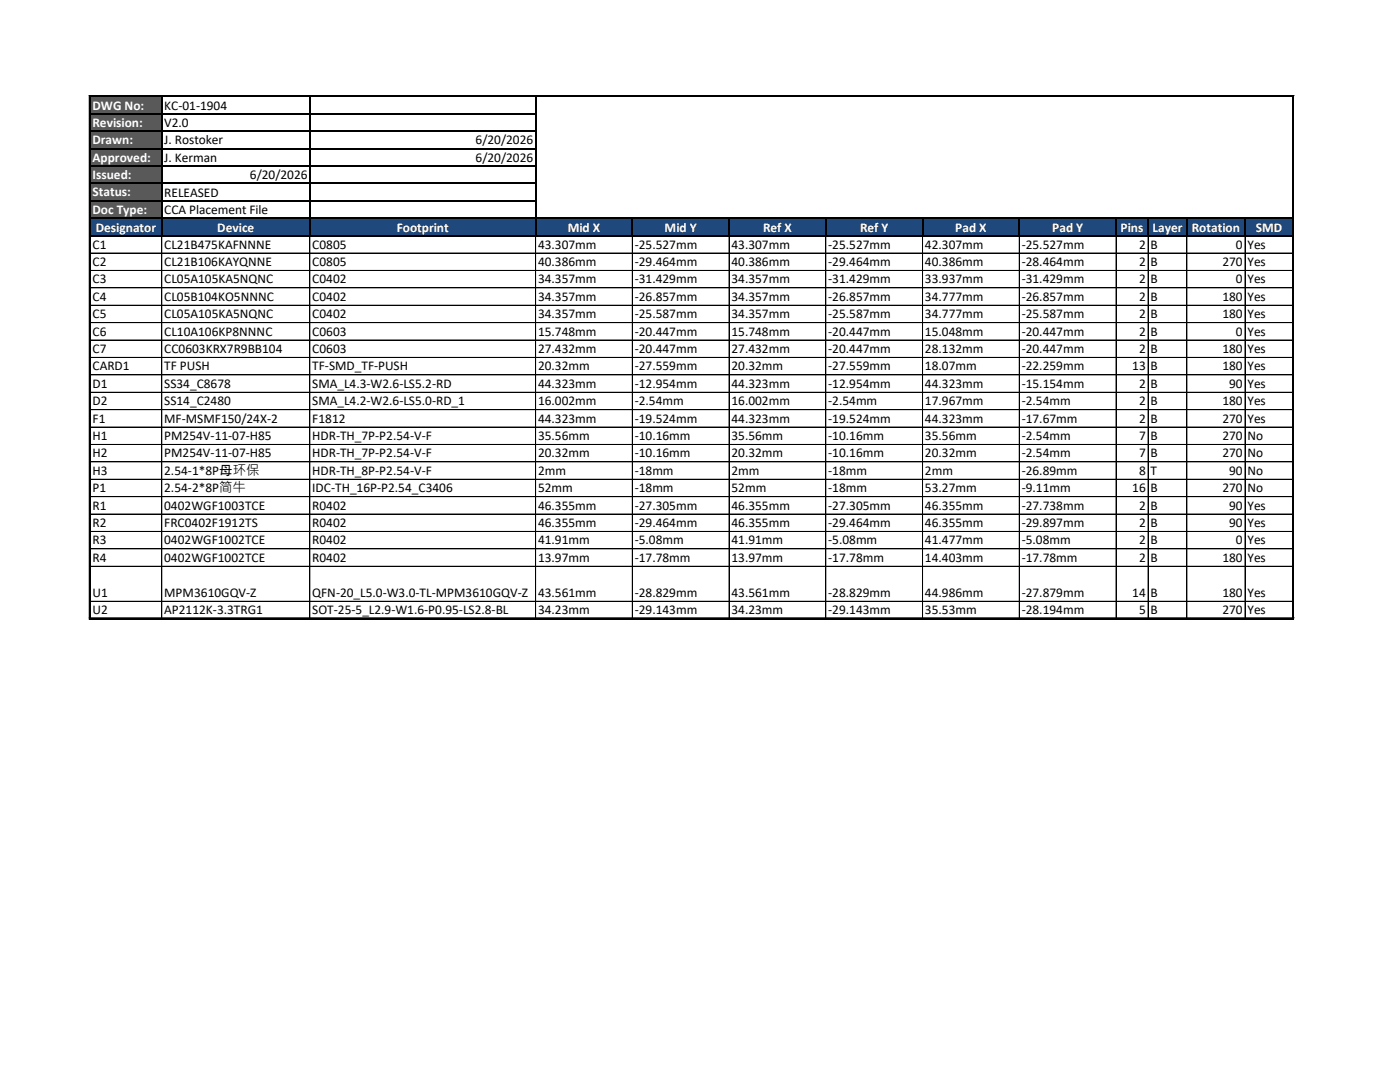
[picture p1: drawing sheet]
<svg xmlns="http://www.w3.org/2000/svg" width="279mm" height="216mm" viewBox="0 0 279 216" stroke-linecap="round" stroke-linejoin="round" font-family="sans-serif">
<defs><g id="words">
<g font-size="2.7" fill="#fff">
<text x="18.5" y="21.9">DWG No:</text>
<text x="18.5" y="25.4">Revision:</text>
<text x="18.5" y="28.8">Drawn:</text>
<text x="18.5" y="32.3">Approved:</text>
<text x="18.5" y="35.8">Issued:</text>
<text x="18.5" y="39.2">Status:</text>
<text x="18.5" y="42.7">Doc Type:</text>
<text x="19.1" y="46.2">Designator</text>
<text x="43.4" y="46.2">Device</text>
<text x="79.2" y="46.2">Footprint</text>
<text x="113.3" y="46.2">Mid X</text>
<text x="132.6" y="46.2">Mid Y</text>
<text x="152.3" y="46.2">Ref X</text>
<text x="171.6" y="46.2">Ref Y</text>
<text x="190.7" y="46.2">Pad X</text>
<text x="210" y="46.2">Pad Y</text>
<text x="223.6" y="46.2">Pins</text>
<text x="230" y="46.2">Layer</text>
<text x="237.9" y="46.2">Rotation</text>
<text x="250.6" y="46.2">SMD</text>
</g>
<g font-size="2.7">
<text x="32.8" y="21.9">KC-01-1904</text>
<text x="32.8" y="25.4">V2.0</text>
<text x="32.8" y="28.8">J. Rostoker</text>
<text x="94.9" y="28.8">6/20/2026</text>
<text x="32.8" y="32.3">J. Kerman</text>
<text x="49.9" y="35.7">6/20/2026</text>
<text x="94.9" y="32.3">6/20/2026</text>
<text x="32.8" y="39.3">RELEASED</text>
<text x="32.8" y="42.7">CCA Placement File</text>
<text x="18.5" y="49.6">C1</text>
<text x="18.5" y="53.1">C2</text>
<text x="32.8" y="49.6">CL21B475KAFNNNE</text>
<text x="32.8" y="53.1">CL21B106KAYQNNE</text>
<text x="62.3" y="49.6">C0805</text>
<text x="62.3" y="53.1">C0805</text>
<text x="107.4" y="49.6">43.307mm</text>
<text x="107.4" y="53.1">40.386mm</text>
<text x="126.7" y="49.6">-25.527mm</text>
<text x="126.7" y="53.1">-29.464mm</text>
<text x="146" y="49.6">43.307mm</text>
<text x="146" y="53.1">40.386mm</text>
<text x="165.3" y="49.6">-25.527mm</text>
<text x="165.3" y="53.1">-29.464mm</text>
<text x="184.6" y="49.6">42.307mm</text>
<text x="184.6" y="53.1">40.386mm</text>
<text x="203.9" y="49.6">-25.527mm</text>
<text x="203.9" y="53.1">-28.464mm</text>
<text x="227.3" y="49.6">2</text>
<text x="227.3" y="53.1">2</text>
<text x="229.6" y="49.6">B</text>
<text x="229.6" y="53.1">B</text>
<text x="244" y="53.1">270</text>
<text x="246.7" y="49.6">0</text>
<text x="249" y="49.6">Yes</text>
<text x="249" y="53.1">Yes</text>
<text x="18.5" y="56.6">C3</text>
<text x="32.8" y="56.6">CL05A105KA5NQNC</text>
<text x="62.3" y="56.6">C0402</text>
<text x="107.4" y="56.6">34.357mm</text>
<text x="126.7" y="56.6">-31.429mm</text>
<text x="146" y="56.6">34.357mm</text>
<text x="165.3" y="56.6">-31.429mm</text>
<text x="184.6" y="56.6">33.937mm</text>
<text x="203.9" y="56.6">-31.429mm</text>
<text x="227.3" y="56.6">2</text>
<text x="229.6" y="56.6">B</text>
<text x="246.7" y="56.6">0</text>
<text x="249" y="56.6">Yes</text>
<text x="18.5" y="60">C4</text>
<text x="18.5" y="63.5">C5</text>
<text x="32.8" y="60">CL05B104KO5NNNC</text>
<text x="32.8" y="63.5">CL05A105KA5NQNC</text>
<text x="62.3" y="60">C0402</text>
<text x="62.3" y="63.5">C0402</text>
<text x="107.4" y="60">34.357mm</text>
<text x="107.4" y="63.5">34.357mm</text>
<text x="126.7" y="60">-26.857mm</text>
<text x="126.7" y="63.5">-25.587mm</text>
<text x="146" y="60">34.357mm</text>
<text x="146" y="63.5">34.357mm</text>
<text x="165.3" y="60">-26.857mm</text>
<text x="165.3" y="63.5">-25.587mm</text>
<text x="184.6" y="60">34.777mm</text>
<text x="184.6" y="63.5">34.777mm</text>
<text x="203.9" y="60">-26.857mm</text>
<text x="203.9" y="63.5">-25.587mm</text>
<text x="227.3" y="60">2</text>
<text x="227.3" y="63.5">2</text>
<text x="229.6" y="60">B</text>
<text x="229.6" y="63.5">B</text>
<text x="244" y="60">180</text>
<text x="244" y="63.5">180</text>
<text x="249" y="60">Yes</text>
<text x="249" y="63.5">Yes</text>
<text x="18.5" y="67">C6</text>
<text x="18.5" y="70.4">C7</text>
<text x="32.8" y="67">CL10A106KP8NNNC</text>
<text x="32.8" y="70.4">CC0603KRX7R9BB104</text>
<text x="62.3" y="67">C0603</text>
<text x="62.3" y="70.4">C0603</text>
<text x="107.4" y="67">15.748mm</text>
<text x="107.4" y="70.4">27.432mm</text>
<text x="126.7" y="67">-20.447mm</text>
<text x="126.7" y="70.4">-20.447mm</text>
<text x="146" y="67">15.748mm</text>
<text x="146" y="70.4">27.432mm</text>
<text x="165.3" y="67">-20.447mm</text>
<text x="165.3" y="70.4">-20.447mm</text>
<text x="184.6" y="67">15.048mm</text>
<text x="184.6" y="70.4">28.132mm</text>
<text x="203.9" y="67">-20.447mm</text>
<text x="203.9" y="70.4">-20.447mm</text>
<text x="227.3" y="67">2</text>
<text x="227.3" y="70.4">2</text>
<text x="229.6" y="67">B</text>
<text x="229.6" y="70.4">B</text>
<text x="244" y="70.4">180</text>
<text x="246.7" y="67">0</text>
<text x="249" y="67">Yes</text>
<text x="249" y="70.4">Yes</text>
<text x="18.5" y="73.9">CARD1</text>
<text x="18.5" y="77.4">D1</text>
<text x="32.8" y="73.9">TF PUSH</text>
<text x="32.8" y="77.4">SS34_C8678</text>
<text x="62.3" y="73.9">TF-SMD_TF-PUSH</text>
<text x="62.3" y="77.4">SMA_L4.3-W2.6-LS5.2-RD</text>
<text x="107.4" y="73.9">20.32mm</text>
<text x="107.4" y="77.4">44.323mm</text>
<text x="126.7" y="73.9">-27.559mm</text>
<text x="126.7" y="77.4">-12.954mm</text>
<text x="146" y="73.9">20.32mm</text>
<text x="146" y="77.4">44.323mm</text>
<text x="165.3" y="73.9">-27.559mm</text>
<text x="165.3" y="77.4">-12.954mm</text>
<text x="184.6" y="73.9">18.07mm</text>
<text x="184.6" y="77.4">44.323mm</text>
<text x="203.9" y="73.9">-22.259mm</text>
<text x="203.9" y="77.4">-15.154mm</text>
<text x="226" y="73.9">13</text>
<text x="227.3" y="77.4">2</text>
<text x="229.6" y="73.9">B</text>
<text x="229.6" y="77.4">B</text>
<text x="244" y="73.9">180</text>
<text x="245.3" y="77.4">90</text>
<text x="249" y="73.9">Yes</text>
<text x="249" y="77.4">Yes</text>
<text x="18.5" y="80.9">D2</text>
<text x="32.8" y="80.9">SS14_C2480</text>
<text x="62.3" y="80.9">SMA_L4.2-W2.6-LS5.0-RD_1</text>
<text x="107.4" y="80.9">16.002mm</text>
<text x="126.7" y="80.9">-2.54mm</text>
<text x="146" y="80.9">16.002mm</text>
<text x="165.3" y="80.9">-2.54mm</text>
<text x="184.6" y="80.9">17.967mm</text>
<text x="203.9" y="80.9">-2.54mm</text>
<text x="227.3" y="80.9">2</text>
<text x="229.6" y="80.9">B</text>
<text x="244" y="80.9">180</text>
<text x="249" y="80.9">Yes</text>
<text x="18.5" y="84.3">F1</text>
<text x="18.5" y="87.8">H1</text>
<text x="32.8" y="84.3">MF-MSMF150/24X-2</text>
<text x="32.8" y="87.8">PM254V-11-07-H85</text>
<text x="62.3" y="84.3">F1812</text>
<text x="62.3" y="87.8">HDR-TH_7P-P2.54-V-F</text>
<text x="107.4" y="84.3">44.323mm</text>
<text x="107.4" y="87.8">35.56mm</text>
<text x="126.7" y="84.3">-19.524mm</text>
<text x="126.7" y="87.8">-10.16mm</text>
<text x="146" y="84.3">44.323mm</text>
<text x="146" y="87.8">35.56mm</text>
<text x="165.3" y="84.3">-19.524mm</text>
<text x="165.3" y="87.8">-10.16mm</text>
<text x="184.6" y="84.3">44.323mm</text>
<text x="184.6" y="87.8">35.56mm</text>
<text x="203.9" y="84.3">-17.67mm</text>
<text x="203.9" y="87.8">-2.54mm</text>
<text x="227.3" y="84.3">2</text>
<text x="227.3" y="87.8">7</text>
<text x="229.6" y="84.3">B</text>
<text x="229.6" y="87.8">B</text>
<text x="244" y="84.3">270</text>
<text x="244" y="87.8">270</text>
<text x="249" y="84.3">Yes</text>
<text x="249" y="87.8">No</text>
<text x="18.5" y="91.3">H2</text>
<text x="18.5" y="94.8">H3</text>
<text x="32.8" y="91.3">PM254V-11-07-H85</text>
<text x="32.8" y="94.8">2.54-1*8P母环保</text>
<text x="62.3" y="91.3">HDR-TH_7P-P2.54-V-F</text>
<text x="62.3" y="94.8">HDR-TH_8P-P2.54-V-F</text>
<text x="107.4" y="91.3">20.32mm</text>
<text x="107.4" y="94.8">2mm</text>
<text x="126.7" y="91.3">-10.16mm</text>
<text x="126.7" y="94.8">-18mm</text>
<text x="146" y="91.3">20.32mm</text>
<text x="146" y="94.8">2mm</text>
<text x="165.3" y="91.3">-10.16mm</text>
<text x="165.3" y="94.8">-18mm</text>
<text x="184.6" y="91.3">20.32mm</text>
<text x="184.6" y="94.8">2mm</text>
<text x="203.9" y="91.3">-2.54mm</text>
<text x="203.9" y="94.8">-26.89mm</text>
<text x="227.3" y="91.3">7</text>
<text x="227.3" y="94.8">8</text>
<text x="229.6" y="91.3">B</text>
<text x="229.6" y="94.8">T</text>
<text x="244" y="91.3">270</text>
<text x="245.3" y="94.8">90</text>
<text x="249" y="91.3">No</text>
<text x="249" y="94.8">No</text>
<text x="18.5" y="98.2">P1</text>
<text x="18.5" y="101.7">R1</text>
<text x="32.8" y="98.2">2.54-2*8P简牛</text>
<text x="32.8" y="101.7">0402WGF1003TCE</text>
<text x="62.3" y="98.2">IDC-TH_16P-P2.54_C3406</text>
<text x="62.3" y="101.7">R0402</text>
<text x="107.4" y="98.2">52mm</text>
<text x="107.4" y="101.7">46.355mm</text>
<text x="126.7" y="98.2">-18mm</text>
<text x="126.7" y="101.7">-27.305mm</text>
<text x="146" y="98.2">52mm</text>
<text x="146" y="101.7">46.355mm</text>
<text x="165.3" y="98.2">-18mm</text>
<text x="165.3" y="101.7">-27.305mm</text>
<text x="184.6" y="98.2">53.27mm</text>
<text x="184.6" y="101.7">46.355mm</text>
<text x="203.9" y="98.2">-9.11mm</text>
<text x="203.9" y="101.7">-27.738mm</text>
<text x="226" y="98.2">16</text>
<text x="227.3" y="101.7">2</text>
<text x="229.6" y="98.2">B</text>
<text x="229.6" y="101.7">B</text>
<text x="244" y="98.2">270</text>
<text x="245.3" y="101.7">90</text>
<text x="249" y="98.2">No</text>
<text x="249" y="101.7">Yes</text>
<text x="18.5" y="105.2">R2</text>
<text x="32.8" y="105.2">FRC0402F1912TS</text>
<text x="62.3" y="105.2">R0402</text>
<text x="107.4" y="105.2">46.355mm</text>
<text x="126.7" y="105.2">-29.464mm</text>
<text x="146" y="105.2">46.355mm</text>
<text x="165.3" y="105.2">-29.464mm</text>
<text x="184.6" y="105.2">46.355mm</text>
<text x="203.9" y="105.2">-29.897mm</text>
<text x="227.3" y="105.2">2</text>
<text x="229.6" y="105.2">B</text>
<text x="245.3" y="105.2">90</text>
<text x="249" y="105.2">Yes</text>
<text x="18.5" y="108.6">R3</text>
<text x="18.5" y="112.1">R4</text>
<text x="32.8" y="108.6">0402WGF1002TCE</text>
<text x="32.8" y="112.1">0402WGF1002TCE</text>
<text x="62.3" y="108.6">R0402</text>
<text x="62.3" y="112.1">R0402</text>
<text x="107.4" y="108.6">41.91mm</text>
<text x="107.4" y="112.1">13.97mm</text>
<text x="126.7" y="108.6">-5.08mm</text>
<text x="126.7" y="112.1">-17.78mm</text>
<text x="146" y="108.6">41.91mm</text>
<text x="146" y="112.1">13.97mm</text>
<text x="165.3" y="108.6">-5.08mm</text>
<text x="165.3" y="112.1">-17.78mm</text>
<text x="184.6" y="108.6">41.477mm</text>
<text x="184.6" y="112.1">14.403mm</text>
<text x="203.9" y="108.6">-5.08mm</text>
<text x="203.9" y="112.1">-17.78mm</text>
<text x="227.3" y="108.6">2</text>
<text x="227.3" y="112.1">2</text>
<text x="229.6" y="108.6">B</text>
<text x="229.6" y="112.1">B</text>
<text x="244" y="112.1">180</text>
<text x="246.7" y="108.6">0</text>
<text x="249" y="108.6">Yes</text>
<text x="249" y="112.1">Yes</text>
<text x="18.5" y="119.1">U1</text>
<text x="32.8" y="119.1">MPM3610GQV-Z</text>
<text x="62.3" y="119.1">QFN-20_L5.0-W3.0-TL-MPM3610GQV-Z</text>
<text x="107.4" y="119.1">43.561mm</text>
<text x="126.7" y="119.1">-28.829mm</text>
<text x="146" y="119.1">43.561mm</text>
<text x="165.3" y="119.1">-28.829mm</text>
<text x="184.6" y="119.1">44.986mm</text>
<text x="203.9" y="119.1">-27.879mm</text>
<text x="226" y="119.1">14</text>
<text x="229.6" y="119.1">B</text>
<text x="244" y="119.1">180</text>
<text x="249" y="119.1">Yes</text>
<text x="18.5" y="122.6">U2</text>
<text x="32.8" y="122.6">AP2112K-3.3TRG1</text>
<text x="62.3" y="122.6">SOT-25-5_L2.9-W1.6-P0.95-LS2.8-BL</text>
<text x="107.4" y="122.6">34.23mm</text>
<text x="126.7" y="122.6">-29.143mm</text>
<text x="146" y="122.6">34.23mm</text>
<text x="165.3" y="122.6">-29.143mm</text>
<text x="184.6" y="122.6">35.53mm</text>
<text x="203.9" y="122.6">-28.194mm</text>
<text x="227.3" y="122.6">5</text>
<text x="229.6" y="122.6">B</text>
<text x="244" y="122.6">270</text>
<text x="249" y="122.6">Yes</text>
</g>
</g></defs>
<path d="M18.1 19.3h14.2v24.3h-14.2z" fill-rule="evenodd" fill="#595959"/>
<path d="M18.1 43.5h239.9v3.5h-239.9z" fill-rule="evenodd" fill="#1f497d"/>
<g fill="none" stroke="#000" stroke-width=".2">
<path d="M107 19.3h-88.9v27.8M258 19.1v104.5M258.1 19.3v24.1M258.2 19.1h-240.4v104.5M18.1 54h240M18.1 57.4h240M32.3 47.1v76.4M61.8 47.1v76.4M106.9 47.1v76.4M126.2 47.1v76.4M145.5 47.1v76.4M164.8 47.1v76.4"/>
<path d="M184.1 47.1v76.4M203.4 47.1v76.4M222.7 47.1v76.4M229.1 47.1v76.4M236.9 47.1v76.4M248.5 47.1v76.4M258.1 47.1v76.4M258.1 50.5h-240M18.1 60.9h240M18.1 64.4h240M18.1 67.8h240M18.1 71.3h240"/>
<path d="M18.1 78.3h240M258.1 74.8h-240M18.1 81.7h240M18.1 85.2h240M18.1 88.7h240M18.1 92.2h240M18.1 95.6h240M258.1 99.1h-240M18.1 106h240M18.1 120h240M258.1 102.6h-240M258.1 109.5h-240"/>
<path d="M258.1 113h-240M17.8 123.3h240.4M18.1 123.4h240"/>
</g>
<g fill="none" stroke="#000" stroke-width=".21">
<path d="M32.3 19.3v27.8M61.8 19.3v27.8M106.9 19.3v27.8M18.1 22.7h88.9M18.1 26.2h88.9M18.1 29.7h88.9M18.1 33.1h88.9M18.1 36.6h88.9M18.1 40.1h88.9M18.1 43.5h240.1M18.1 47h240.1M126.2 43.7v3.4"/>
<path d="M145.5 43.7v3.4M164.8 43.7v3.4M184.1 43.7v3.4M203.4 43.7v3.4M222.7 43.7v3.4M229.1 43.7v3.4M236.9 43.7v3.4M248.5 43.7v3.4M258.1 43.7v3.4"/>
</g>
<path d="M17.8 19.2h240.5M18 19v104.6M258.1 19v104.6M17.8 123.4h240.5" fill="none" stroke="#000" stroke-width=".34"/>
<use href="#words"/>
</svg>
